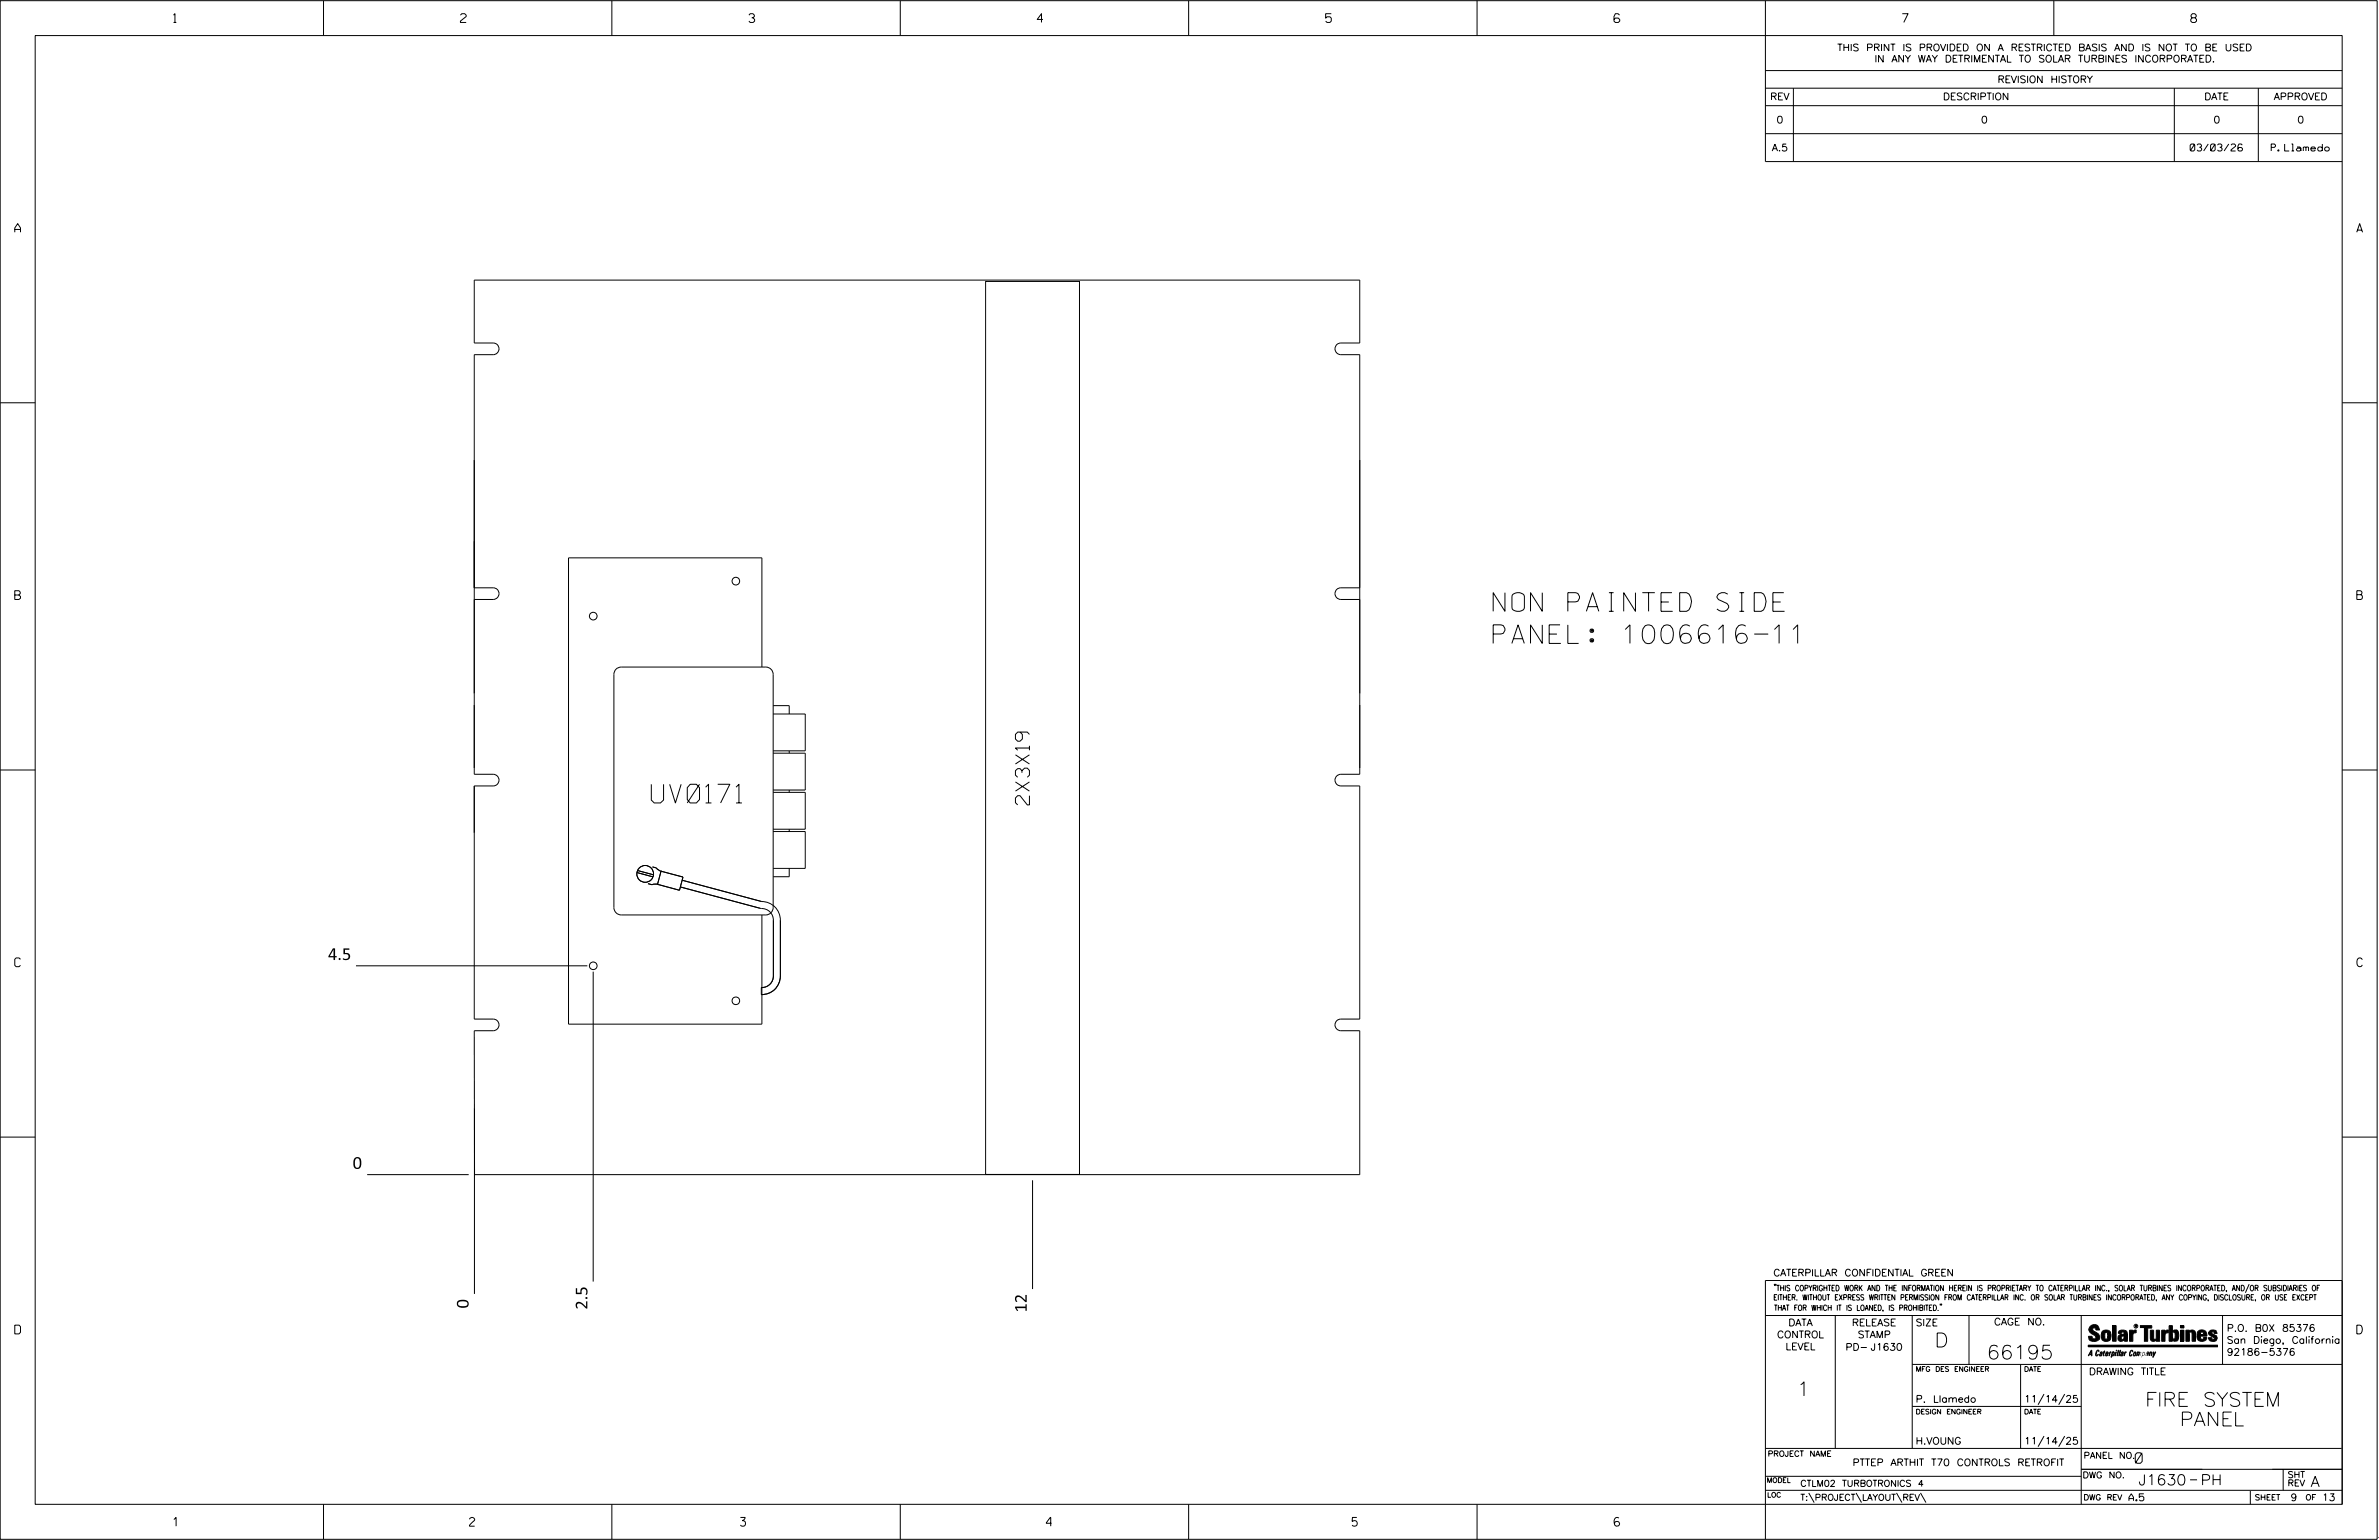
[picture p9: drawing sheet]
<svg xmlns="http://www.w3.org/2000/svg" width="864mm" height="559mm" viewBox="0 0 864 559" stroke-linecap="round" stroke-linejoin="round" font-family="sans-serif">
<defs><g id="words">
<g font-size="6.8">
<text x="542" y="221.8">NON PAINTED SIDE</text>
<text x="542" y="233.5">PANEL: 1006616-11</text>
<text x="236.4" y="291.4">UV0171</text>
</g>
<g font-size="5.1">
<text x="373.7" y="292" transform="rotate(-90 373.7 292)">2X3X19</text>
<text x="702.3" y="488.8">D</text>
<text x="721.2" y="493.2">66195</text>
<text x="652.2" y="506.5">1</text>
<text x="778.7" y="510.3">FIRE SYSTEM</text>
<text x="791.3" y="517.4">PANEL</text>
</g>
<g font-size="4.2">
<text x="119.1" y="348.3">4.5</text>
<text x="128" y="424.1">0</text>
<text x="170.1" y="474.8" transform="rotate(-90 170.1 474.8)">0</text>
<text x="213.2" y="475.2" transform="rotate(-90 213.2 475.2)">2.5</text>
<text x="372.7" y="476.2" transform="rotate(-90 372.7 476.2)">12</text>
</g>
<g font-size="3.8">
<text x="775.1" y="531">0</text>
<text x="776.3" y="538.9">J1630</text>
<text x="798.8" y="538.9">PH</text>
<text x="838.8" y="539.5">A</text>
</g>
<g font-size="3.2">
<text x="63" y="8.2">1</text>
<text x="167.2" y="8.2">2</text>
<text x="271.8" y="8.2">3</text>
<text x="376.5" y="8.2">4</text>
<text x="481.2" y="8.2">5</text>
<text x="690.6" y="8.2">7</text>
<text x="795.3" y="8.2">8</text>
<text x="5.4" y="84.3">A</text>
<text x="855.5" y="84.3">A</text>
<text x="5.4" y="217.5">B</text>
<text x="855.6" y="217.5">B</text>
<text x="5.4" y="350.8">C</text>
<text x="855.6" y="350.8">C</text>
<text x="5.4" y="484">D</text>
<text x="855.6" y="484">D</text>
<text x="62.8" y="553.8">1</text>
<text x="170.4" y="553.8">2</text>
<text x="268.8" y="553.8">3</text>
<text x="379.8" y="553.8">4</text>
<text x="490.8" y="553.8">5</text>
<text x="585.9" y="553.8">6</text>
</g>
<g font-size="2.5">
<text x="666.9" y="18.5">THIS PRINT IS PROVIDED ON A RESTRICTED BASIS AND IS NOT TO BE USED</text>
<text x="680.5" y="22.6">IN ANY WAY DETRIMENTAL TO SOLAR TURBINES INCORPORATED.</text>
<text x="725.1" y="30">REVISION HISTORY</text>
<text x="642.6" y="36.3">REV</text>
<text x="705.3" y="36.3">DESCRIPTION</text>
<text x="800.2" y="36.3">DATE</text>
<text x="825.4" y="36.3">APPROVED</text>
<text x="644.9" y="44.7">0</text>
<text x="719.1" y="44.7">0</text>
<text x="803.5" y="44.7">0</text>
<text x="834" y="44.7">0</text>
<text x="643.2" y="54.8">A.5</text>
<text x="795.1" y="54.8">03/03/26</text>
<text x="824.5" y="54.8">P. Llamedo</text>
<text x="643.8" y="463">CATERPILLAR CONFIDENTIAL GREEN</text>
<text x="645.1" y="485.5">CONTROL</text>
<text x="649.2" y="481.1">DATA</text>
<text x="672.3" y="481.1">RELEASE</text>
<text x="674.4" y="485.5">STAMP</text>
<text x="695.4" y="481.1">SIZE</text>
<text x="723.8" y="480.8">CAGE NO.</text>
<text x="808.4" y="483.1">P.O. B0X 85376</text>
<text x="648.2" y="489.8">LEVEL</text>
<text x="669.9" y="490">PD- J1630</text>
<text x="808.4" y="487.5">San Diego, California</text>
<text x="808.4" y="491.8">92186-5376</text>
<text x="758.3" y="498.9">DRAWING TITLE</text>
<text x="695.4" y="508.9">P. Llamedo</text>
<text x="734.8" y="508.9">11/14/25</text>
<text x="695.4" y="524.1">H.VOUNG</text>
<text x="734.8" y="524.1">11/14/25</text>
<text x="672.5" y="531.9">PTTEP ARTHIT T70 CONTROLS RETROFIT</text>
<text x="772.8" y="544.6">A.5</text>
<text x="831.5" y="544.6">9</text>
<text x="842.9" y="544.6">13</text>
</g>
<g font-size="2.3">
<text x="756.4" y="529.2">PANEL NO.</text>
<text x="653.5" y="539.4">CTLM02 TURBOTRONICS 4</text>
<text x="756" y="536.3">DWG NO.</text>
<text x="830.4" y="539.3">REV</text>
<text x="830.4" y="536.2">SHT</text>
<text x="653.5" y="544.5">T:\PROJECT\LAYOUT\REV\</text>
</g>
<g font-size="2">
<text x="643.8" y="468.4">&quot;THIS COPYRIGHTED WORK AND THE INFORMATION HEREIN IS PROPRIETARY TO CATERPILLAR INC., SOLAR TURBINES INCORPORATED, AND/OR SUBSIDIARIES OF</text>
<text x="643.8" y="471.8">EITHER. WITHOUT EXPRESS WRITTEN PERMISSION FROM CATERPILLAR INC. OR SOLAR TURBINES INCORPORATED, ANY COPYING, DISCLOSURE, OR USE EXCEPT</text>
<text x="644" y="475.6">THAT FOR WHICH IT IS LOANED, IS PROHIBITED.&quot;</text>
<text x="641.7" y="528.5">PROJECT NAME</text>
<text x="756.3" y="544.3">DWG REV</text>
<text x="818.5" y="544.3">SHEET</text>
<text x="836.9" y="544.3">OF</text>
</g>
<g font-size="1.8">
<text x="695.4" y="497.6">MFG DES ENGINEER</text>
<text x="734.8" y="497.6">DATE</text>
<text x="695.4" y="513.1">DESIGN ENGINEER</text>
<text x="734.8" y="513.1">DATE</text>
<text x="641.3" y="538">MODEL</text>
<text x="641.5" y="543.3">LOC</text>
</g>
<text font-size=".9" x="775.1" y="481.7">R</text>
</g></defs>
<g fill="none" stroke="#000" stroke-width=".36">
<path d="M.1 .2h862.8v558.4h-862.8zM12.8 12.9h837.4v533h-837.4zM117.4 .2v12.7M222.1 .2v12.7M326.8 .2v12.7M431.5 .2v12.7M536.2 .2v12.7M587.9 5.5l-.5-.5h-1l-.5 1v1.7l.5 .4h1l.6-.4v-.6l-.6-.5h-1l-.5 .5M640.9 .2v58.4h209.3M745.6 .2v12.7M640.9 25.6h209.3M640.9 32h209.3"/>
<path d="M640.9 38.3h209.3M651 32v26.6M789.3 32v26.6M819.8 32v26.6M640.9 48.5h209.3M357.8 102.1h34.1v324.1h-34.1zM181.1 126.6h.1M181.2 126.6a2.17 2.17 0 0 1-2.2 2.1h-6.8v152.3h6.8a2.17 2.17 0 0 1 2.2 2.1M484.6 126.6a2.11 2.11 0 0 1 2.1-2.1h6.9v-22.9h-321.4v22.9h6.8a2.11 2.11 0 0 1 2.2 2.1M484.6 126.6a2.17 2.17 0 0 0 2.1 2.1h6.9v152.3h-6.9a2.17 2.17 0 0 0-2.1 2.1M484.6 126.6h.1M.1 146.2h12.7"/>
<path d="M850.2 146.2h12.7M181.1 164.9h.1M172.2 213.3h6.8a2.12 2.12 0 0 1 2.2 2.1 2.12 2.12 0 0 1-2.2 2.1h-6.8M181.1 215.4h.1M484.6 215.4h.1M493.6 213.3h-6.9a2.12 2.12 0 0 0-2.1 2.1 2.12 2.12 0 0 0 2.1 2.1h6.9M181.1 253.7h.1M223.6 242.8l.7-.5 1.2-.3h52.5a2.71 2.71 0 0 1 2.7 2.7v84.6a2.78 2.78 0 0 1-2.7 2.7h-52.5a2.71 2.71 0 0 1-2.7-2.7v-84.6l.3-1.2zM276.6 242v-39.6h-70.2v169.2h70.2v-39.6M280.7 259.1h11.6v13.4h-11.6M280.7 256h5.8v3.1M.1 279.4h12.7"/>
<path d="M280.7 273.3h11.6v13.4h-11.6M286.5 272.5v.8M850.2 279.4h12.7M181.1 283.1h.1M181.2 283.1a2.11 2.11 0 0 1-2.2 2.1h-6.8v84.6h6.8a2.11 2.11 0 0 1 2.2 2.1M280.7 287.5h11.6v13.4h-11.6M286.5 286.7v.8M484.6 283.1a2.11 2.11 0 0 0 2.1 2.1h6.9v84.6h-6.9a2.12 2.12 0 0 0-2.1 2.1 2.12 2.12 0 0 0 2.1 2.1h6.9v52.2h-321.3l-.1-52.2h6.8a2.17 2.17 0 0 0 2.2-2.1M484.6 283.1h.1M485.3 283.5h.1M231.2 316.6l5.8 1.6M231.4 315.9l5.8 1.5"/>
<path d="M236.9 314.6l1.3 .3 .7 .7 1.4 .6M240 316.1l7.9 2.1-1.2 4.8-8-2.1zM247.6 319.4l28.9 7.7a6.7 6.7 0 0 1 6.8 6.8v20.3a6.7 6.7 0 0 1-6.9 6.7v-2.5a4.2 4.2 0 0 0 4.3-4.2v-20.3a4.4 4.4 0 0 0-4.8-4.3l-28.9-7.8M280.7 301.7h11.6v13.4h-11.6M286.5 300.9v.8M286.5 315.1v3h-5.8M235.2 320.6l1.5 .4 1.4-.2 .9 .2M129.2 350.4h84M215.3 352.6v112.4M181.1 371.9h.1M.1 412.6h12.7M172.2 402.2v67.3"/>
<path d="M850.2 412.6h12.7M133.3 426.2h36.8M374.8 428.3v39.4M640.9 477.3h209.3M644.2 466.1l-.1 .4M644.7 466.1l-.2 .4M666.2 477.3v48.3M694.2 477.3v48.3M704.4 473.3l-.1 .4M704.8 473.3l-.1 .4M714.8 477.3v17.8M755.5 477.3v68.6"/>
<path d="M806.8 477.3v17.8M816.5 466l-1.4 3.1M850.2 464.6h-209.3v94M850.2 464.8v81.1M694.2 495.1h156M733.5 495.1v30.5M758.6 481.4a2.02 2.02 0 0 1 3.1-.1l.5 1.3h-1.3l-.2-.6-.4-.2-.6 .1-.1 .4 .4 .7a2.46 2.46 0 0 1 2.2 2.9 2.83 2.83 0 0 1-3.8 .3l-.3-1.3h1.3l.2 .7 .6 .3 .5-.2 .2-.5-.4-.6-1.9-1.2-.4-.9zM759.2 491.3h-.7l.7-1.2v1.9h.2l-.1-2.1-1.3 2.1 .5-.5h.7M761.3 490l.3-.2 .4 .3-.1 .3-.3-.4-.4 .3-.3 1.6h.4l.4-.5-.3 .6-.4 .1-.3-.4zM762.6 490.6l.5-.1-.1 1.4h-.9a.74 .74 0 0 1 .9-.8l-.3 .7-.5 .1 .2-.5 .6-.2v-.5l-.7 .2zM763 483.2a2.17 2.17 0 0 1 3.1 0l.3 1.4-.3 1.5a2.17 2.17 0 0 1-3.1 0l-.3-1.5zM763.6 490.5l.4-.4 .2 .6h-.3l-.3 .9 .2 .4-.3-.1z"/>
<path d="M764.1 483.7l.5-.4 .4 .3v2.2l-.4 .2-.5-.2zM764.6 491.1l.6 .2v-.7l-.4-.1-.4 .6-.1 .8h.6M764.6 491.1l-.1 .8h.4M764.6 482.6v.8M764.8 490.7l.4 .1v.3h-.6zM765 491.5l-.1 .4zM766 490.5l-.5 1.5zM766 490.8l.4-.3-.4 .4M766.9 481h1.3v5.7h-1.3zM767 490.8l.5 .1-.3 .8-.4 .2zM767.3 490.5h-.5l-.5 2M767.3 490.5a.8 .8 0 0 1 .2 1 .8 .8 0 0 1-.9 .4l-.1 .6"/>
<path d="M767.3 490.5l-.1 .2M768.1 490.5l-.4 1.5zM768.2 489.9h.3l-.1 .2h-.2zM769 489.9l-.5 2.1zM769.7 489.9l-.6 2.1zM770.1 491.4l.5-.3-.5 .8zM770.4 491.9h.1M770.6 491.1l.1-.4-.7 .2 .1-.3 .6-.1 .2 .3-.5 1.1M770.6 491.1a.74 .74 0 0 0-.8 .8h.6M771 484.8h-.7l-.3 .6 .4 .7 .5-.3 .1-2.4h-.8l-.1 .4h-1.2a1.71 1.71 0 0 1 1.8-1.3 1.71 1.71 0 0 1 1.6 1.4v2.8h-1.1l-.1-.6M771 484.2l-1.5 .1a1.41 1.41 0 0 0 0 2.4l.5 .1 1.1-.7M771.2 486.1h-.1"/>
<path d="M771.4 490.5l.1 .3 .4-.3-.9 1.5zM771.5 490.8h.1M773 482.7h1.2v.5l.5-.5 .7-.1v1h-.6l-.5 .4-.1 2.7h-1.2zM773.3 490.3l.6-.4 .4 .2-.1 .4-.3-.4a1.28 1.28 0 0 0-.5 1.8l.6-.4-.1 .4-.8 .1zM774.7 490.8l.5-.3a.88 .88 0 0 1 .2 .9 .88 .88 0 0 1-.7 .7l-.2-.2zM774.8 490.9h.5l-.3 1h-.3l-.2-.2zM775.2 490.5l-.1 .2M776.8 481h4.3v.9h-1.5v4.8h-1.3M776.8 490.6l-.8 .2v-.3l-.4 1.5 .8-1.3v1.3l.3-1.2M779.3 491.1h.4M779.6 490.5h.3l-.3 1.4M779.6 490.7h.2l-.1 .4"/>
<path d="M779.7 491.1l-.1 .4M779.7 491.1l-.4 .2M780.1 492l.4-1.5 .1 .3 .3-.3 .3 .2-.3 1.3v-1.3l-.7 1.3M780.6 482.7h1.2v2.7l.1 .4 .4 .3 .4-.7v-2.7h1.2l.1 4h-1.3v-.5l-1.1 .6-.7-.3-.3-.7zM781.6 492.5l1-2-.8 1.3-.2-1.3-.2 2M784.7 482.7h1.2v.5l.5-.5 .7-.1v1h-.5l-.6 .4-.1 2.7h-1.2zM787.4 481h1.2v2a1.4 1.4 0 0 1 2.2 .2l.1 1.4-.4 1.9-1.5 .1-.4-.5v-1l.5 .9 .5-.3v-2.1l-.5-.4-.5 .7v2.8h-1.2zM791.5 482.7h1.3v4h-1.3zM791.5 481h1.3v.9h-1.3zM793.5 482.7h1.3v.4l.7-.5 1.1 .2 .4 .6v3.3h-1.2l-.3-3.4-.7 .2v3.2h-1.3zM794.8 483.1h.1M797.7 483.2a1.92 1.92 0 0 1 2.4-.5 1.92 1.92 0 0 1 1 2.1h-2.3v.8l.6 .5 .5-.3v-.5h1.2a1.83 1.83 0 0 1-2.1 1.4 1.83 1.83 0 0 1-1.5-2.1z"/>
<path d="M798.8 484.2v.6M799.1 483.4h.6l.2 .8h-1.1zM804.6 482.9a1.84 1.84 0 0 0-2.9 .8 3.3 3.3 0 0 0 2.2 1.9l-.5 .5-.4-.3-.1-.4h-1.2l.1 .6a1.92 1.92 0 0 0 2.9 .4M804.9 483.8h-1.2l-.2-.6-.5 .1-.1 .3 .1 .3 1.8 .9M805.1 488.1h-47.1v.6h47.1M694.2 510.3h61.3M742 505.8l-2.2 3.9M749.5 505.8l-2.2 3.9M640.9 525.6h209.2M640.9 535.7h114.6M742 521.1l-2.2 3.8M749.5 521.1l-2.2 3.8"/>
<path d="M755.5 533.2h94.7M795 537h2.6M828.8 533.2v7.6M117.4 545.9v12.7M222.1 545.9v12.7M326.8 545.9v12.7M431.5 545.9v12.7M536.2 545.9v12.7M640.9 540.8h209.3M656.6 541.7l2 3.5M673.8 541.7l1.9 3.5M688.4 541.7l2 3.5"/>
<path d="M697.2 541.7l1.9 3.5M816.9 541v4.9M863.5 558h.1"/>
<circle cx="267.1" cy="210.9" r="1.39"/>
<circle cx="215.4" cy="223.6" r="1.39"/>
<circle cx="234.2" cy="317.1" r="3"/>
<circle cx="215.4" cy="350.5" r="1.39"/>
<circle cx="267.1" cy="363.2" r="1.39"/>
<circle cx="775.4" cy="481.2" r=".69"/>
</g>
<g fill="#000">
<path d="M768.1 490.5l-.4 1.5zM768.2 489.9h.3l-.1 .2h-.2zM769 489.9l-.5 2.1zM769.7 489.9l-.6 2.1zM791.5 481h1.3v.9h-1.3zM791.5 482.7h1.3v4h-1.3zM758 488.1h47.1v.6h-47.1z"/>
<path d="M759.2 489.9l-1.2 2.1 .5-.5h.7v.5h.2zM759.2 490.1v1.2h-.7z" fill-rule="evenodd"/>
<path d="M758.6 481.4a2.02 2.02 0 0 1 3.1-.1l.5 1.3h-1.3l-.2-.6-.4-.2-.6 .1-.1 .4 .4 .7a2.46 2.46 0 0 1 2.2 2.9 2.83 2.83 0 0 1-3.8 .3l-.3-1.3h1.3l.2 .7 .6 .3 .5-.2 .2-.5-.4-.6-1.9-1.2-.4-.9z" fill-rule="evenodd"/>
<path d="M761.3 490l.3-.2 .4 .3-.1 .3-.3-.4-.4 .3-.3 1.6h.4l.4-.5-.3 .6-.4 .1-.3-.4z" fill-rule="evenodd"/>
<path d="M762.6 490.6l.5-.1-.1 1.4h-.9a.74 .74 0 0 1 .9-.8l-.6 .3-.2 .5 .5-.1 .3-.6v-.5l-.7 .2z" fill-rule="evenodd"/>
<path d="M763.6 490.5l.4-.4 .2 .6h-.3l-.3 .9 .2 .4-.3-.1z" fill-rule="evenodd"/>
<path d="M764.8 490.5l.5 .3-.1 .5h-.6l.6-.2v-.3l-.4-.1-.3 1.2h.4l.3-.4-.6 .6-.3-.2v-.4z" fill-rule="evenodd"/>
<path d="M763 483.2a2.17 2.17 0 0 1 3.1 0l.3 1.4-.3 1.5a2.17 2.17 0 0 1-3.1 0l-.3-1.5zM764.1 483.7v2.1l.5 .2 .4-.2v-2.2l-.4-.3z" fill-rule="evenodd"/>
<path d="M766 490.5v.3l.4-.1-.4 .2-.5 1.1z" fill-rule="evenodd"/>
<path d="M766.8 490.5l-.5 2 .3-.6a.71 .71 0 0 0 .9-.5 .71 .71 0 0 0-.4-.9zM767 490.8l.5 .1-.3 .8-.4 .2z" fill-rule="evenodd"/>
<path d="M766.9 481h1.3v5.7h-1.3z" fill-rule="evenodd"/>
<path d="M770.1 490.6l.6-.1 .2 .3-.4 1.2-.5 .1-.2-.5 .3-.5h.5l-.7 .5v.3l.4-.1 .4-.9-.5-.2-.2 .2z" fill-rule="evenodd"/>
<path d="M769.4 482.8l-.5 1h1.2l.1-.4h.8v.8l-1.5 .1a1.41 1.41 0 0 0 0 2.4l.5 .1 1.1-.7 .1 .6h1.1v-2.8a1.79 1.79 0 0 0-2.4-1.2zM770.3 484.8h.7l-.1 1-.5 .3-.4-.7z" fill-rule="evenodd"/>
<path d="M771.4 490.5l.1 .3 .4-.3-.9 1.5z" fill-rule="evenodd"/>
<path d="M773 482.7h1.2v.5l.5-.5 .7-.1v1h-.6l-.5 .4-.1 2.7h-1.2z" fill-rule="evenodd"/>
<path d="M773.3 490.3l.6-.4 .4 .2-.1 .4-.3-.4a1.28 1.28 0 0 0-.5 1.8l.6-.4-.3 .5h-.6z" fill-rule="evenodd"/>
<path d="M774.7 490.8l-.2 1.1h.7a.96 .96 0 0 0 0-1.4zM774.8 490.9h.5l-.1 .6-.5 .4-.2-.2z" fill-rule="evenodd"/>
<path d="M776 490.5v.3l.4-.3 .2 .3 .7-.2-.3 1.4v-1.3l-.6 1.3v-1.3l-.8 1.3z" fill-rule="evenodd"/>
<path d="M776.8 481h4.3v.9h-1.5v4.8h-1.3v-4.8h-1.5z" fill-rule="evenodd"/>
<path d="M777.9 490.5l-.5 2 .3-.6a.71 .71 0 0 0 .9-.5 .71 .71 0 0 0-.4-.9zM778.1 490.8l.3-.1 .1 .4-.5 .8-.2-.5z" fill-rule="evenodd"/>
<path d="M779.3 490.6l.6-.1-.3 1.5-.7-.1a.67 .67 0 0 1 .8-.8l-.6 .3-.1 .5 .4-.1 .4-.9-.4-.2-.3 .2z" fill-rule="evenodd"/>
<path d="M780.5 490.5l.1 .3 .3-.3 .3 .2-.3 1.3v-1.3l-.8 1.3z" fill-rule="evenodd"/>
<path d="M780.6 482.7h1.2v2.7l.1 .4 .4 .3 .4-.7v-2.7h1.2l.1 4h-1.3v-.5l-1.1 .6-.7-.3-.3-.7z" fill-rule="evenodd"/>
<path d="M781.6 490.5l.2 1.3 .8-1.3-1.2 2z" fill-rule="evenodd"/>
<path d="M784.7 482.7h1.2v.5l.5-.5 .7-.1v1h-.5l-.6 .4-.1 2.7h-1.2z" fill-rule="evenodd"/>
<path d="M787.4 481h1.2v2a1.4 1.4 0 0 1 2.2 .2l.1 1.4-.4 1.9-1.5 .1-.4-.5v-1l.5 .9 .5-.3v-2.1l-.5-.4-.5 .7v2.8h-1.2z" fill-rule="evenodd"/>
<path d="M793.5 482.7h1.3v.4a1.29 1.29 0 0 1 2.2 .3v3.3h-1.2l-.3-3.4-.7 .2v3.2h-1.3z" fill-rule="evenodd"/>
<path d="M797.7 483.2a1.92 1.92 0 0 1 2.4-.5 1.92 1.92 0 0 1 1 2.1h-2.3v.8l.6 .5 .5-.3v-.5h1.2a1.83 1.83 0 0 1-2.1 1.4 1.83 1.83 0 0 1-1.5-2.1zM799.1 483.4l-.3 .8h1.1l-.2-.8z" fill-rule="evenodd"/>
<path d="M801.9 483.2a1.94 1.94 0 0 1 3 .1v.5h-1.2l-.2-.6-.5 .1-.1 .3 .1 .3 1.8 .9a1.2 1.2 0 0 1 .1 1.3 1.2 1.2 0 0 1-1.2 .7l-1.6-.4-.4-1h1.2l.1 .4 .4 .3 .5-.5a3.3 3.3 0 0 1-2.2-1.9z" fill-rule="evenodd"/>
<circle cx="761.4" cy="492" r=".07"/>
<circle cx="762.2" cy="485.1" r=".07"/>
<circle cx="769.3" cy="492" r=".07"/>
<circle cx="773.1" cy="486.7" r=".07"/>
<circle cx="791.5" cy="486.7" r=".07"/>
<circle cx="791.5" cy="481" r=".07"/>
<circle cx="794.8" cy="486.7" r=".07"/>
</g>
<use href="#words"/>
</svg>
